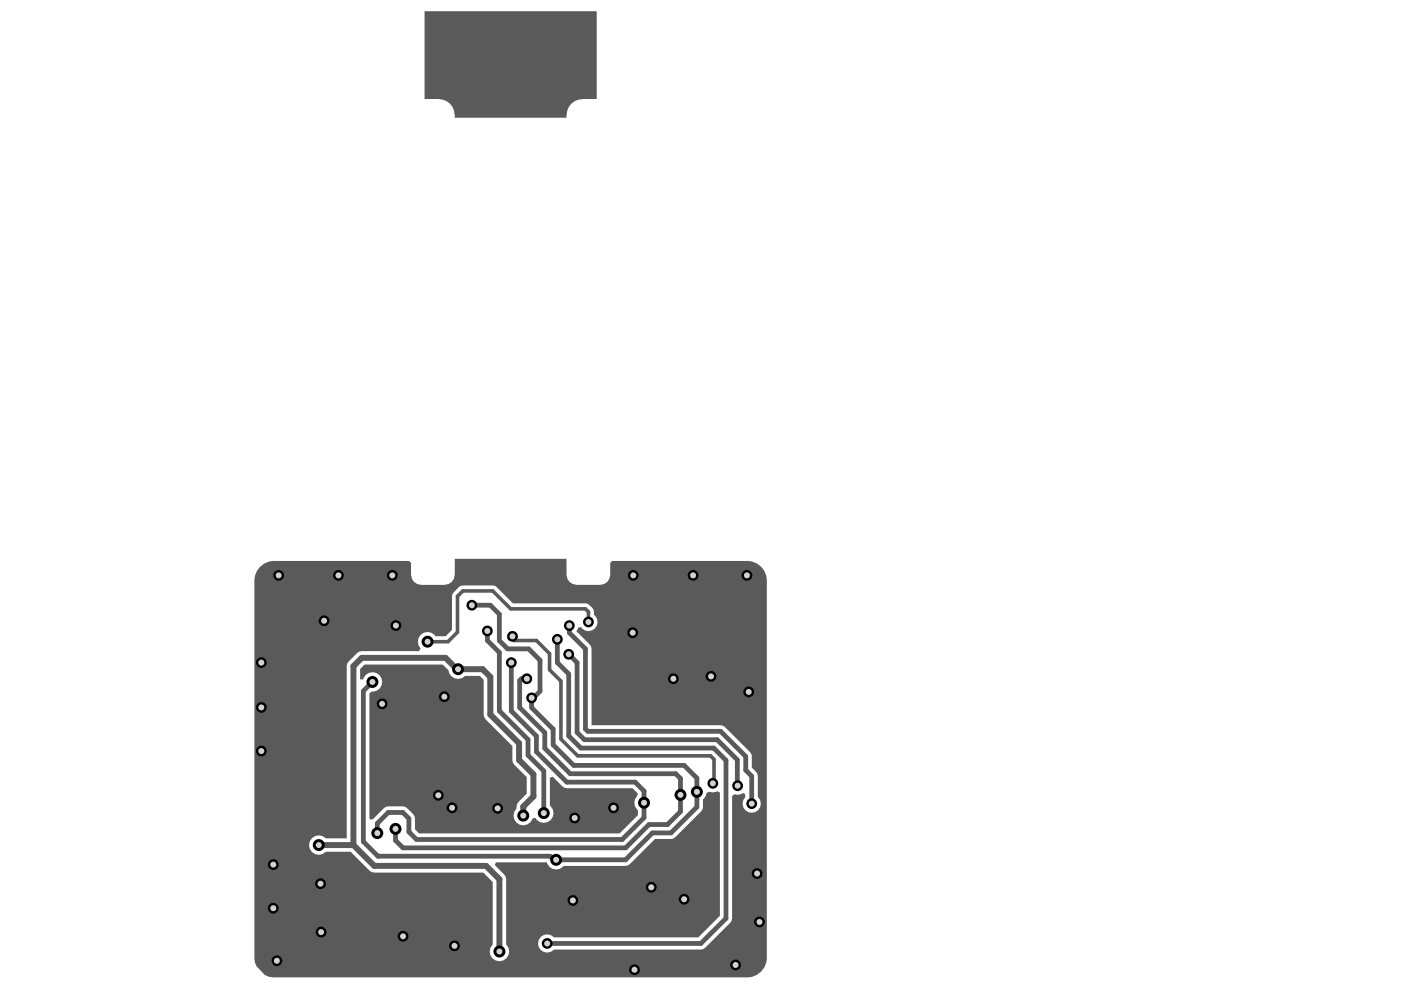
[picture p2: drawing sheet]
<svg xmlns="http://www.w3.org/2000/svg" width="297mm" height="210mm" viewBox="0 0 297 210" stroke-linecap="round" stroke-linejoin="round" font-family="sans-serif">
<g fill="#5a5a5a">
<path d="M77.3 140.9h16.6l1.2 1.2a2.03 2.03 0 0 0 1.4 1.7 2.03 2.03 0 0 0 2.1-.5h3.1l.8 .8 .2 8 5.9 6.1 .1 3.5 3 3.1v3.5l-1.8 1.7-.3 .5-.1 .9a2.05 2.05 0 0 0 .3 3.3 2.05 2.05 0 0 0 3.1-1.2l.6-.1a2.04 2.04 0 0 0 3.1 .6 2.04 2.04 0 0 0 0-3.2v-5.9l.6-.2 2.5 2.3 14.4 .1 1.2 1.2-.2 .4a2.02 2.02 0 0 0 .2 3.1v1l-3.9 3.9h-42.6l-.8-.9v-2.3a3.8 3.8 0 0 0-2-2.3l-.6-.2-3.6 .1-2.7 2.6-.4 .1-.4-.2v-26.5l.5-.5a2.05 2.05 0 0 0 2.2-1.7 2.05 2.05 0 0 0-1.6-2.3 2.05 2.05 0 0 0-2.4 1.5l-.6-.1v-2.2z"/>
<path d="M90 2.4h36.5v18.6h-3a3.5 3.5 0 0 0-3.4 4h-23.6a3.8 3.8 0 0 0-3.3-4h-3.2z"/>
<path d="M55.2 120.2a4 4 0 0 0-1.3 3v79.9l.2 1 .3 .8 1.8 1.8 .9 .4 1 .2 100.2-.1a4.2 4.2 0 0 0 4.3-4.2v-79.8a4.2 4.2 0 0 0-4.3-4.3h-28.5l-.4 .5a5.3 5.3 0 0 1-.6 4l-.7 .4-.8 .2h-5.1a2.16 2.16 0 0 1-2.1-2.1v-3.4h-23.7v3.4a2.16 2.16 0 0 1-2.1 2.1h-5.1a2.16 2.16 0 0 1-2.1-2.1v-2.5l-.4-.5h-28.5a4 4 0 0 0-3 1.3zM73.9 140.2l1.8-1.7 .5-.3 .5-.1h12.1l.4-.6a2.05 2.05 0 0 1 .1-3 2.05 2.05 0 0 1 3 .4h2.2l1.3-1.4v-7.1a3.2 3.2 0 0 1 2.3-2.3l6.8 .1 3.9 3.7h15.3a2.21 2.21 0 0 1 1.8 2.5 1.91 1.91 0 0 1 .2 2.9 1.91 1.91 0 0 1-2.9-.4l-.6 .2-.4 .7 2.8 2.9 .4 .9v16.2l27.9 .1 6 6 .1 2.9 .9 .8 .4 1v4.4a1.93 1.93 0 0 1 .1 2.7 1.93 1.93 0 0 1-2.8 .1 1.93 1.93 0 0 1 0-2.8v-.6l-.5-.3-.4 .3-.7 .1-.7-.1-.5 .4-.1 26.4-5.6 5.7-.9 .4h-31.2a1.93 1.93 0 0 1-2.7 .1 1.93 1.93 0 0 1 0-2.8 1.93 1.93 0 0 1 2.7 .1h30.7l4.5-4.5v-26.1l-.5-.4a1.8 1.8 0 0 1-1.7 .2l-.6 .2-.1 .6-.7 .8v1.6l-.3 .9-5.5 5.5-.9 .4h-3.4l-5.8 5.6-13.6 .1a2.01 2.01 0 0 1-2 .7 2.01 2.01 0 0 1-1.5-1.5h-10.9l-.2 .6 2 2 .3 .5 .1 .5v13.9a2.06 2.06 0 0 1 .1 2.9 2.06 2.06 0 0 1-3 0 2.06 2.06 0 0 1 .1-2.9v-13.3l-2-2h-23.1l-.6-.1-.5-.3-4-4h-5.2a2.06 2.06 0 0 1-3 0 2.06 2.06 0 0 1 0-2.9 2.06 2.06 0 0 1 3 .1h4.4v-36.5l.1-.6z"/>
</g>
<path d="M100 128.3h4l1.9 1.9v5.6l1.7 1.8h4.5l2.4 2.4v6.6l-1.4 1.4h-.4v2l4.6 4.6v3.3l4.3 4.4h23.4l2.8 2.7v6.1l-5.5 5.5h-4l-5.7 5.7h-15.2l-.8-.8h-36.5l-3.1-3.1v-31.9l2-1.9M103.3 133.8v2l2.6 2.5v12.4l6.1 6.1v3.3l3.3 3.4v8.9M118.2 135.6v4.9l2.4 2.4v13.1l2.6 2.6h28.1l2.6 2.6v33.5l-5.3 5.3h-32.6M120.6 138.7l1.8 1.8v14.8l1.5 1.5h28.1l4.3 4.3 .1 5.5M120.7 132.6v1.6l3.4 3.4v17l.5 .5h28.2l5.3 5.3v2.9l1.3 1.3v5.8M108.4 140.5v10.3l5.3 5.3v3.3l6.5 6.4h14.5l1.8 1.9v5.7l-4.6 4.6h-43.6l-1.6-1.6v-2.9l-1.3-1.2h-3.1l-2.3 2.3v2M111.7 143.9h-1.1l-.4 .4v5.7l5.3 5.3v3.4l5.4 5.4h22.4l1 1v7l-2.8 2.7h-3.9l-5 5h-47.2l-1.5-1.6v-2.5M147.5 167.6l.3 .3" fill="none" stroke="#5a5a5a" stroke-width="1"/>
<path d="M108 134.9v.5h.7l.3 .4h4.7l2.8 2.8v3.4l2.4 2.4v12.3l3.6 3.6h28.1l.8 .7v4.8l-.3 .3M124 131.9h.8v-2.2l-.7-.6h-15.8l-3.8-3.8h-6.4l-1.1 1.1v7.6l-2 2.1h-4.3" fill="none" stroke="#5a5a5a" stroke-width=".76"/>
<path d="M67.6 179.2h7.3M74.9 179.2l4.5 4.4h23.7l2.8 2.8v15.3M110.9 172.9v-1.9l2.2-2.1v-4.7l-3-3.1v-3.5l-6.1-6.1v-8l-1.7-1.6h-5.4l-2.4-2.4h-17.8l-1.8 1.8v37.9" fill="none" stroke="#5a5a5a" stroke-width="1.3"/>
<circle cx="57.9" cy="192.6" r="1.14" fill="#000"/>
<circle cx="57.9" cy="192.6" r=".63" fill="#d2d2d2"/>
<circle cx="83.2" cy="122" r="1.14" fill="#000"/>
<circle cx="83.2" cy="122" r=".63" fill="#d2d2d2"/>
<circle cx="71.8" cy="122" r="1.14" fill="#000"/>
<circle cx="71.8" cy="122" r=".63" fill="#d2d2d2"/>
<circle cx="59.1" cy="122" r="1.14" fill="#000"/>
<circle cx="59.1" cy="122" r=".63" fill="#d2d2d2"/>
<circle cx="81" cy="149.2" r="1.14" fill="#000"/>
<circle cx="81" cy="149.2" r=".63" fill="#d2d2d2"/>
<circle cx="142.8" cy="143.9" r="1.14" fill="#000"/>
<circle cx="142.8" cy="143.9" r=".63" fill="#d2d2d2"/>
<circle cx="160.5" cy="185.2" r="1.14" fill="#000"/>
<circle cx="160.5" cy="185.2" r=".63" fill="#d2d2d2"/>
<circle cx="161" cy="195.5" r="1.14" fill="#000"/>
<circle cx="161" cy="195.5" r=".63" fill="#d2d2d2"/>
<circle cx="58.7" cy="203.7" r="1.14" fill="#000"/>
<circle cx="58.7" cy="203.7" r=".63" fill="#d2d2d2"/>
<circle cx="134.3" cy="122" r="1.14" fill="#000"/>
<circle cx="134.3" cy="122" r=".63" fill="#d2d2d2"/>
<circle cx="121.5" cy="190.9" r="1.14" fill="#000"/>
<circle cx="121.5" cy="190.9" r=".63" fill="#d2d2d2"/>
<circle cx="55.4" cy="140.5" r="1.14" fill="#000"/>
<circle cx="55.4" cy="140.5" r=".63" fill="#d2d2d2"/>
<circle cx="55.4" cy="159.2" r="1.14" fill="#000"/>
<circle cx="55.4" cy="159.2" r=".63" fill="#d2d2d2"/>
<circle cx="55.4" cy="150" r="1.14" fill="#000"/>
<circle cx="55.4" cy="150" r=".63" fill="#d2d2d2"/>
<circle cx="83.9" cy="132.6" r="1.14" fill="#000"/>
<circle cx="83.9" cy="132.6" r=".63" fill="#d2d2d2"/>
<circle cx="68.1" cy="197.6" r="1.14" fill="#000"/>
<circle cx="68.1" cy="197.6" r=".63" fill="#d2d2d2"/>
<circle cx="156" cy="204.6" r="1.14" fill="#000"/>
<circle cx="156" cy="204.6" r=".63" fill="#d2d2d2"/>
<circle cx="96.4" cy="200.5" r="1.14" fill="#000"/>
<circle cx="96.4" cy="200.5" r=".63" fill="#d2d2d2"/>
<circle cx="134.5" cy="205.6" r="1.14" fill="#000"/>
<circle cx="134.5" cy="205.6" r=".63" fill="#d2d2d2"/>
<circle cx="136.5" cy="170.2" r="1.27" fill="#000"/>
<circle cx="136.5" cy="170.2" r=".63" fill="#d2d2d2"/>
<circle cx="144.3" cy="168.5" r="1.27" fill="#000"/>
<circle cx="144.3" cy="168.5" r=".63" fill="#d2d2d2"/>
<circle cx="147.8" cy="167.9" r="1.27" fill="#000"/>
<circle cx="147.8" cy="167.9" r=".63" fill="#d2d2d2"/>
<circle cx="83.9" cy="175.7" r="1.27" fill="#000"/>
<circle cx="83.9" cy="175.7" r=".63" fill="#d2d2d2"/>
<circle cx="80" cy="176.6" r="1.27" fill="#000"/>
<circle cx="80" cy="176.6" r=".63" fill="#d2d2d2"/>
<circle cx="79" cy="144.6" r="1.27" fill="#000"/>
<circle cx="79" cy="144.6" r=".63" fill="#d2d2d2"/>
<circle cx="67.6" cy="179.2" r="1.27" fill="#000"/>
<circle cx="67.6" cy="179.2" r=".63" fill="#d2d2d2"/>
<circle cx="105.9" cy="201.7" r="1.27" fill="#000"/>
<circle cx="105.9" cy="201.7" r=".63" fill="#d2d2d2"/>
<circle cx="115.3" cy="172.4" r="1.27" fill="#000"/>
<circle cx="115.3" cy="172.4" r=".63" fill="#d2d2d2"/>
<circle cx="112.7" cy="148" r="1.14" fill="#000"/>
<circle cx="112.7" cy="148" r=".63" fill="#d2d2d2"/>
<circle cx="111.7" cy="143.9" r="1.14" fill="#000"/>
<circle cx="111.7" cy="143.9" r=".63" fill="#d2d2d2"/>
<circle cx="124.8" cy="131.9" r="1.14" fill="#000"/>
<circle cx="124.8" cy="131.9" r=".63" fill="#d2d2d2"/>
<circle cx="120.7" cy="132.6" r="1.14" fill="#000"/>
<circle cx="120.7" cy="132.6" r=".63" fill="#d2d2d2"/>
<circle cx="120.6" cy="138.7" r="1.14" fill="#000"/>
<circle cx="120.6" cy="138.7" r=".63" fill="#d2d2d2"/>
<circle cx="118.2" cy="135.6" r="1.14" fill="#000"/>
<circle cx="118.2" cy="135.6" r=".63" fill="#d2d2d2"/>
<circle cx="116" cy="200" r="1.14" fill="#000"/>
<circle cx="116" cy="200" r=".63" fill="#d2d2d2"/>
<circle cx="103.3" cy="133.8" r="1.14" fill="#000"/>
<circle cx="103.3" cy="133.8" r=".63" fill="#d2d2d2"/>
<circle cx="159.4" cy="170.4" r="1.14" fill="#000"/>
<circle cx="159.4" cy="170.4" r=".63" fill="#d2d2d2"/>
<circle cx="156.4" cy="166.6" r="1.14" fill="#000"/>
<circle cx="156.4" cy="166.6" r=".63" fill="#d2d2d2"/>
<circle cx="108.4" cy="140.5" r="1.14" fill="#000"/>
<circle cx="108.4" cy="140.5" r=".63" fill="#d2d2d2"/>
<circle cx="108.7" cy="134.9" r="1.14" fill="#000"/>
<circle cx="108.7" cy="134.9" r=".63" fill="#d2d2d2"/>
<circle cx="100" cy="128.3" r="1.14" fill="#000"/>
<circle cx="100" cy="128.3" r=".63" fill="#d2d2d2"/>
<circle cx="97.1" cy="141.9" r="1.27" fill="#000"/>
<circle cx="97.1" cy="141.9" r=".63" fill="#d2d2d2"/>
<circle cx="110.9" cy="172.9" r="1.27" fill="#000"/>
<circle cx="110.9" cy="172.9" r=".63" fill="#d2d2d2"/>
<circle cx="90.7" cy="136.1" r="1.27" fill="#000"/>
<circle cx="90.7" cy="136.1" r=".63" fill="#d2d2d2"/>
<circle cx="151.1" cy="166.1" r="1.14" fill="#000"/>
<circle cx="151.1" cy="166.1" r=".63" fill="#d2d2d2"/>
<circle cx="117.9" cy="182.3" r="1.27" fill="#000"/>
<circle cx="117.9" cy="182.3" r=".63" fill="#d2d2d2"/>
<circle cx="147" cy="122" r="1.14" fill="#000"/>
<circle cx="146.9" cy="122" r=".63" fill="#d2d2d2"/>
<circle cx="138.1" cy="188.1" r="1.14" fill="#000"/>
<circle cx="138.1" cy="188.1" r=".63" fill="#d2d2d2"/>
<circle cx="134.1" cy="134.2" r="1.14" fill="#000"/>
<circle cx="134.1" cy="134.2" r=".63" fill="#d2d2d2"/>
<circle cx="158.7" cy="146.7" r="1.14" fill="#000"/>
<circle cx="158.7" cy="146.7" r=".63" fill="#d2d2d2"/>
<circle cx="158.4" cy="122" r="1.14" fill="#000"/>
<circle cx="158.4" cy="122" r=".63" fill="#d2d2d2"/>
<circle cx="130.1" cy="171.3" r="1.14" fill="#000"/>
<circle cx="130.1" cy="171.3" r=".63" fill="#d2d2d2"/>
<circle cx="92.9" cy="168.6" r="1.14" fill="#000"/>
<circle cx="92.9" cy="168.6" r=".63" fill="#d2d2d2"/>
<circle cx="85.5" cy="198.5" r="1.14" fill="#000"/>
<circle cx="85.5" cy="198.5" r=".63" fill="#d2d2d2"/>
<circle cx="94.2" cy="147.7" r="1.14" fill="#000"/>
<circle cx="94.2" cy="147.7" r=".63" fill="#d2d2d2"/>
<circle cx="57.9" cy="183.3" r="1.14" fill="#000"/>
<circle cx="57.9" cy="183.3" r=".63" fill="#d2d2d2"/>
<circle cx="68" cy="187.4" r="1.14" fill="#000"/>
<circle cx="68" cy="187.4" r=".63" fill="#d2d2d2"/>
<circle cx="121.8" cy="173.4" r="1.14" fill="#000"/>
<circle cx="121.8" cy="173.4" r=".63" fill="#d2d2d2"/>
<circle cx="150.8" cy="143.4" r="1.14" fill="#000"/>
<circle cx="150.8" cy="143.4" r=".63" fill="#d2d2d2"/>
<circle cx="105.5" cy="171.4" r="1.14" fill="#000"/>
<circle cx="105.5" cy="171.4" r=".63" fill="#d2d2d2"/>
<circle cx="95.9" cy="171.3" r="1.14" fill="#000"/>
<circle cx="95.9" cy="171.3" r=".63" fill="#d2d2d2"/>
<circle cx="145" cy="190.7" r="1.14" fill="#000"/>
<circle cx="145" cy="190.7" r=".63" fill="#d2d2d2"/>
<circle cx="68.7" cy="131.6" r="1.14" fill="#000"/>
<circle cx="68.7" cy="131.6" r=".63" fill="#d2d2d2"/>
</svg>
